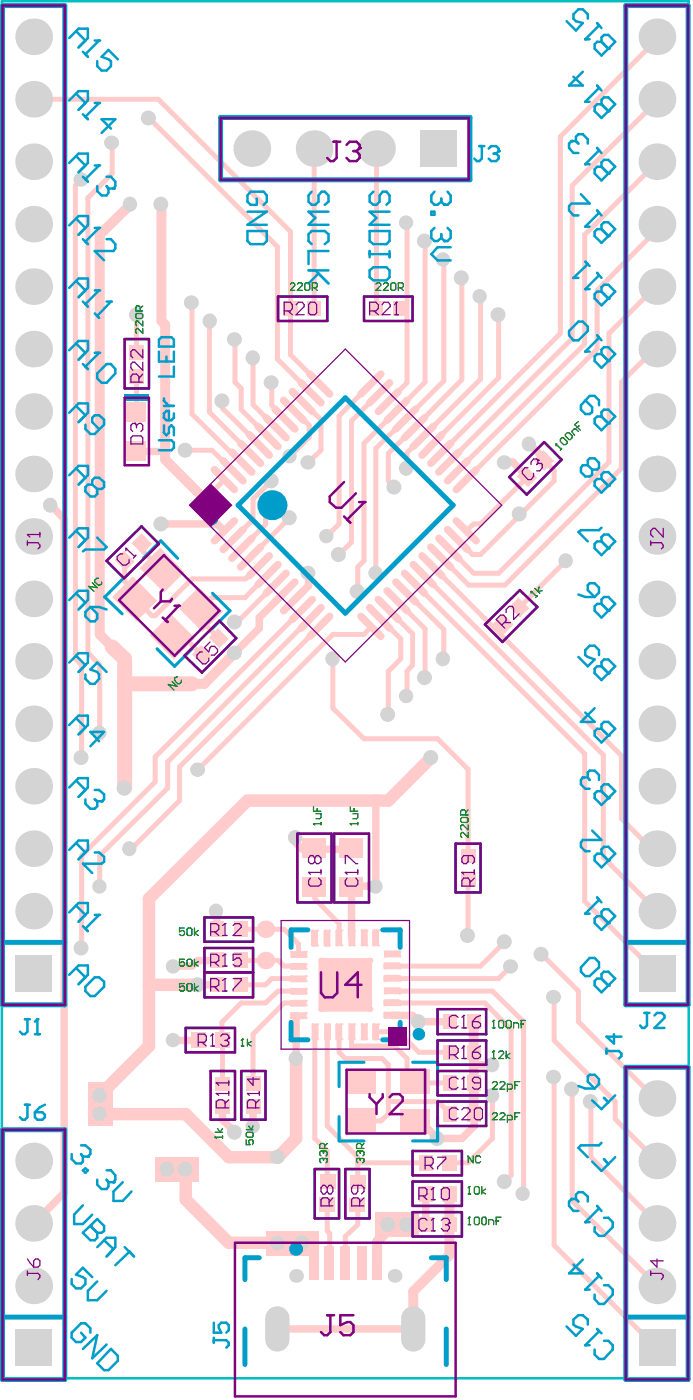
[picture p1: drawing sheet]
<svg xmlns="http://www.w3.org/2000/svg" width="47mm" height="95mm" viewBox="0 0 47 95" stroke-linecap="round" stroke-linejoin="round" font-family="sans-serif">
<path d="M5.5 12.2l-.4 .4" fill="none" stroke="#ffcbcb" stroke-width=".34"/>
<circle cx="8.4" cy="46.4" r=".51" fill="#ffcbcb"/>
<path d="M8.4 39.4l.7 .7v.5M9.2 21.3v2.5M9.6 36.9v.3M15.2 32.5l-.9 1v.7M11.7 43.2h.7l1.3 1.2M12.2 52v2.3M14.3 40.5h2.3M15.9 42.2h.2M15 69.3l.1 1.2" fill="none" stroke="#ffcbcb" stroke-width=".34"/>
<path d="M12.6 79.2v2.1" fill="none" stroke="#ffcbcb" stroke-width=".84"/>
<path d="M14.7 35.5l.5 .5M11.8 70.5h1.7M11.8 65.5h1.2M15.1 75.9l.8 .8" fill="none" stroke="#ffcbcb" stroke-width=".51"/>
<path d="M10.9 21.8l.3 .2" fill="none" stroke="#ffcbcb" stroke-width=".67"/>
<circle cx="17" cy="30.7" r=".17" fill="#ffcbcb"/>
<path d="M14.3 21.8h-.1M15.1 27.2v.5M15.9 25.9l.4 .4M18 63h1.2l.5 .4M19.2 68h1M19.2 65.5h1M20.2 67.2h-1.4l-.8 .8M20.2 66.3h-1.8l-.4 .5" fill="none" stroke="#ffcbcb" stroke-width=".34"/>
<circle cx="19.7" cy="63.4" r=".17" fill="#ffcbcb"/>
<g fill="none" stroke="#ffcbcb" stroke-width=".34">
<path d="M2.3 6.7h8.4l9 9v8.3l1.9 2M5.1 12.6v32.1l.4 .4v6.2M7.6 9.7v2.1l-1.6 1.6v30.8l.8 .9v4.6M10.1 8l8.7 8.7v7.6l2.3 2.3M21.3 10.1v10.8M25.5 10.1v10.8M27.6 15.1v10.8l-1.3 1.3M28.8 16.3v9.6l-4.2 4.2v7.9l-.4 .4v1.7M30 17.6v8.2l-4.6 4.6v8.5M31.3 18.8v6.9l-5 5v1.9l.4 .4M44.5 2.5v.2l-6.6 6.6v13.3l-8.1 8.1M44.5 19.4l-3.3 3.2v8.7l-7.4 7.6h-1.7l-1.7-1.7"/>
<path d="M44.5 6.7v.2l-5.8 5.7v10.3l-8.3 8.4M44.5 15.2v.4l-4.1 4.1v4l-8.8 8.8M44.5 11l-4.9 4.9v7.4l-8.6 8.6M8.4 38v1.4M9.2 25.5v2.5M9.6 37.2l1.4 1.5M12.6 30.5h1.7l1.5 1.4M13 20.5v7.6l3.3 3.2M14.2 21.8v6.1l2.8 2.8M15.1 27.7l2.5 2.4M15.9 23v2.9M16.3 26.3v1.5l1.8 1.8"/>
<path d="M17.1 24.3v3.1l1.6 1.6M17.6 38.4l-1 .8h-3.6l-2.5 2.5h-.2l-1.2-1.1M18.1 38.9l-1.5 1.6M18.4 25.9v1.6l.9 .9M18.4 32.6l-1.3 1.2v1.4l-1.3 1.4M18.7 39.5l-2.6 2.7M18.8 33.8l-.8 .9v.9l-1.6 1.6M19.6 35.1l-2.6 2.7M19.9 27.8l1 1v.8l-1.2 1.3M20.5 27.2l1.2 1.2v2.1l-.8 .8M25.1 26l-2.1 2.2v7.3l-.8 .8M25.7 26.6l-1.9 1.9v8.2l-.8 .9"/>
<path d="M28.1 39.5l11.5 11.6v10l4.9 4.9M28.7 38.9l12.2 12.3v6.9l3.6 3.7M29.2 38.4l12.9 12.8v4.3l2 2h.4M32.5 20.1v5.6l-4.9 5v1M33.8 21.3v4.3l-4.6 4.5M35.7 32.3l-3.2 3.2h-.4l-.5 .5M36.8 31.2l.7 .7v.7l-5 5h-.5l-1-1M38.3 38l-3.1 3.2M44.5 23.7h-.2l-2.2 2.2v5.8l-7.9 8h-2.5l-1.9-1.9M12.2 54.3l-3.3 3.3M14.3 40.5l-.7 .8v.7l1.2 1.3M20.5 41.3l-10 10v1.7l-5 5v6.3"/>
<path d="M21.1 41.9l-9.7 9.7v1.8l-4.6 4.6v2.1M21.3 59.7v1.2l1.7 1.7v1M21.6 42.5l-9.4 9.5M22.5 44.7v3.3l2.1 2.1h5l2.1 2.1v5.8M25.1 42.5l-.5 .5h-2.1l-9.1 9.2M25.7 41.9l1.4 1.4v1.4l-.8 .8v2.9M26.3 41.3l1.6 1.7v2.1l-.3 .4v1.7M26.9 40.7l1.9 1.9v3.3M27.5 40.1l2.5 2.6v2M31.7 59.7v3.7M15.1 70.5v2.9M16.3 65.1h2.5l.4 .4"/>
<path d="M16.3 66.8h1.7M16.3 63h1.7M18 68h-1.7l-1.3 1.3M19.2 68l-2.1 2.1v3.3M19.7 63.4l.5 .6v.7M21.3 69.9v7.3l.9 .8v2.1M22.2 69.9v6.4l2 2.1v1.7M23 69.9v1.4l.4 .5h2.5l.4 .4v3.3l-.5 .5h-1.3M23.8 69.9v1h2.9l.9 .9v1l.6 .6h2.3M24.2 78.8h4.2M25.4 69.9h1.6l1.4 1.4h2.1M26.3 74.7h3.4l.8 .8"/>
<path d="M26.5 68h6.3l1.8 1.8v9.9l-.4 .4M26.5 67.2h6.8l2.1 2.1v11.6M33.3 74.2v3l-1.6 1.6h-1.3M34.2 63.8l-1.7 1.7h-6M34.6 65.5l-.8 .8h-7.3M36.7 64.7l2.5 2.5v2.1l5.2 5.2h.1M37.5 67.6v2.9l4.2 4.2v1.2l2.8 2.8M37.5 73v11.4l7 7M38.7 73.8v7.6l5.8 5.8M40 74.7v3.7l4.5 4.5M22.2 81.7v1.7l.1 .2v2M24.2 81.7v1.3l-.8 .8v1.8"/>
</g>
<g fill="none" stroke="#ffcbcb" stroke-width=".51">
<path d="M3.5 34.2l.8 1v45.7l-2 2M9.2 30.6h2M10.9 35.5h3.8M20.9 38.9v.8l-1 1M34.2 31.3h.5l1 1M35.8 30.1l1 1v.1M19.3 40.1l-1.7 1.8v.7l-1.7 1.6M20 56.8v.3l.5 .5h3.2l.1-.1M25.4 54.3v5.8h-1.6M13.4 66.8h1.3M14.6 61.8l.1 1.2M14.7 65.1h-1.3l-.4 .4"/>
<path d="M15.1 75.1v.8M17.1 75.1v1.2M20 68.8v3M23.8 60.2v3.4M26.5 68.8h1.4l.5 .5h2M32.1 72.2h1.2M32.1 75.5v.8l-.8 .9h-1.7l-1.2-1.2h-.3M18.8 90.1h9.2M28.8 80.9v2.1"/>
</g>
<path d="M8.9 13.8l-2.1 2.1v27.1l.8 .9M10.9 13.8v8M11.2 22v9.2l3.1 3M15.9 44.2l-2.1 2.2h-.8M32.1 69.3v6.2M26.8 82.9l-1.3 1.3v1.4M30.4 81.2v3.9l-2.4 2.4v2.6" fill="none" stroke="#ffcbcb" stroke-width=".67"/>
<path d="M29.2 51.3l-2.9 3h-9.5l-6.7 6.6v10l-3.3 3.3M10.1 66.8h3.3M20 71.8v5.4l-1.2 1.2h-3.3l-2.9-2.9h-5.8M12.6 81.3l2.9 2.9h3.3" fill="none" stroke="#ffcbcb" stroke-width=".84"/>
<path d="M7.6 43.9l.8 .8v8.7M8.4 46.4h4.6" fill="none" stroke="#ffcbcb" stroke-width="1"/>
<g fill="#ffcbcb">
<path d="M10.5 78.4h2.9v1.7h-2.9z" fill-rule="evenodd"/>
<path d="M18 83.4h3.6v1.7h-3.6z" fill-rule="evenodd"/>
<path d="M25.4 82.2h3v1.6h-3z" fill-rule="evenodd"/>
<path d="M6 73.4h1.6v2.9h-1.6z" fill-rule="evenodd"/>
</g>
<g fill="#d4d4d4">
<circle cx="5.5" cy="64.3" r=".51"/>
<circle cx="6.7" cy="60.1" r=".49"/>
<circle cx="15.9" cy="76.7" r=".51"/>
<circle cx="11.7" cy="70.5" r=".49"/>
<circle cx="12.5" cy="79.2" r=".51"/>
<circle cx="11.3" cy="79.2" r=".5"/>
<circle cx="11.7" cy="65.5" r=".49"/>
<circle cx="6.7" cy="74.2" r=".5"/>
<circle cx="6.7" cy="75.5" r=".49"/>
<circle cx="37.5" cy="73" r=".5"/>
<circle cx="37.5" cy="67.6" r=".5"/>
<circle cx="40" cy="74.7" r=".51"/>
<circle cx="17.1" cy="76.3" r=".49"/>
<circle cx="24.2" cy="73.4" r=".5"/>
<circle cx="25.4" cy="60.1" r=".49"/>
<circle cx="20" cy="56.8" r=".5"/>
<circle cx="8.4" cy="53.4" r=".51"/>
<circle cx="8.7" cy="57.5" r=".5"/>
<circle cx="13.4" cy="66.8" r=".51"/>
<circle cx="31.6" cy="63.4" r=".51"/>
<circle cx="34.1" cy="80.1" r=".51"/>
<circle cx="35.4" cy="80.9" r=".49"/>
<circle cx="18.8" cy="78.4" r=".5"/>
<circle cx="29.6" cy="77.2" r=".51"/>
<circle cx="28.3" cy="69.3" r=".51"/>
<circle cx="27.5" cy="83" r=".5"/>
<circle cx="26.2" cy="83" r=".51"/>
<circle cx="20.4" cy="84.2" r=".51"/>
<circle cx="18.8" cy="84.3" r=".5"/>
<circle cx="29.2" cy="51.3" r=".51"/>
<circle cx="13.4" cy="52.2" r=".5"/>
<circle cx="13" cy="20.5" r=".5"/>
<circle cx="14.2" cy="21.8" r=".5"/>
<circle cx="15.9" cy="23" r=".5"/>
<circle cx="17.1" cy="24.3" r=".5"/>
<circle cx="26.2" cy="48.4" r=".51"/>
<circle cx="27.5" cy="47.2" r=".49"/>
<circle cx="8.8" cy="13.8" r=".5"/>
<circle cx="10.9" cy="35.5" r=".51"/>
<circle cx="10.9" cy="13.8" r=".51"/>
<circle cx="9.2" cy="21.3" r=".5"/>
<circle cx="18.4" cy="25.9" r=".5"/>
<circle cx="15" cy="27.2" r=".51"/>
<circle cx="23.3" cy="66.8" r=".42"/>
<circle cx="14.6" cy="61.8" r=".5"/>
<circle cx="20" cy="71.8" r=".5"/>
<circle cx="33.3" cy="74.2" r=".5"/>
<circle cx="33.3" cy="72.2" r=".5"/>
<circle cx="15.9" cy="42.2" r=".51"/>
<circle cx="18.4" cy="32.6" r=".51"/>
<circle cx="19.6" cy="30.9" r=".49"/>
<circle cx="20.9" cy="31.3" r=".5"/>
<circle cx="34.1" cy="63.8" r=".51"/>
<circle cx="34.6" cy="65.5" r=".5"/>
<circle cx="25.4" cy="38.8" r=".49"/>
<circle cx="24.2" cy="40.1" r=".51"/>
<circle cx="22.9" cy="37.6" r=".51"/>
<circle cx="22.1" cy="36.3" r=".49"/>
<circle cx="19.6" cy="35.1" r=".51"/>
<circle cx="18.8" cy="33.8" r=".5"/>
<circle cx="26.7" cy="33" r=".51"/>
<circle cx="27.5" cy="31.7" r=".5"/>
<circle cx="38.7" cy="73.8" r=".51"/>
<circle cx="38.3" cy="38" r=".5"/>
<circle cx="35.2" cy="34.8" r=".51"/>
<circle cx="14.2" cy="34.2" r=".5"/>
<circle cx="12.5" cy="30.5" r=".51"/>
<circle cx="20.9" cy="38.8" r=".5"/>
<circle cx="22.5" cy="44.7" r=".5"/>
<circle cx="28.7" cy="45.9" r=".51"/>
<circle cx="30" cy="44.7" r=".5"/>
<circle cx="10.9" cy="38.7" r=".5"/>
<circle cx="11.7" cy="43.2" r=".5"/>
<circle cx="15.9" cy="44.3" r=".5"/>
<circle cx="34.1" cy="31.3" r=".5"/>
<circle cx="35.8" cy="30.1" r=".5"/>
<circle cx="36.6" cy="64.7" r=".51"/>
<circle cx="10" cy="8" r=".51"/>
<circle cx="33.7" cy="21.3" r=".51"/>
<circle cx="32.5" cy="20.1" r=".49"/>
<circle cx="31.2" cy="18.8" r=".51"/>
<circle cx="30" cy="17.6" r=".49"/>
<circle cx="28.7" cy="16.3" r=".51"/>
<circle cx="27.5" cy="15.1" r=".49"/>
<circle cx="7.6" cy="9.7" r=".5"/>
<circle cx="5.5" cy="12.2" r=".5"/>
<circle cx="6.7" cy="49.7" r=".49"/>
<circle cx="3.4" cy="34.2" r=".5"/>
<circle cx="5.5" cy="51.3" r=".51"/>
<circle cx="2.3" cy="87.2" r="1.24"/>
<circle cx="2.3" cy="53.3" r="1.24"/>
<circle cx="2.3" cy="36.4" r="1.24"/>
<circle cx="2.3" cy="19.4" r="1.24"/>
<circle cx="2.3" cy="2.5" r="1.24"/>
<circle cx="20" cy="86.5" r=".46"/>
<circle cx="26.7" cy="86.5" r=".46"/>
<circle cx="2.3" cy="82.9" r="1.24"/>
<circle cx="2.3" cy="78.7" r="1.24"/>
<circle cx="2.3" cy="57.5" r="1.24"/>
<circle cx="2.3" cy="61.8" r="1.24"/>
<circle cx="2.3" cy="44.8" r="1.24"/>
<circle cx="2.3" cy="49.1" r="1.24"/>
<circle cx="2.3" cy="32.1" r="1.24"/>
<circle cx="2.3" cy="27.9" r="1.24"/>
<circle cx="2.3" cy="23.7" r="1.24"/>
<circle cx="2.3" cy="15.2" r="1.24"/>
<circle cx="2.3" cy="11" r="1.24"/>
<circle cx="2.3" cy="6.7" r="1.24"/>
</g>
<path d="M1.1 90.1h2.4v2.5h-2.4z" fill-rule="evenodd" fill="#d4d4d4"/>
<path d="M18.8 89.4v1.4" fill="none" stroke="#d4d4d4" stroke-width="1.6"/>
<g fill="#d4d4d4">
<circle cx="25.5" cy="10.1" r="1.24"/>
<circle cx="2.3" cy="40.6" r="1.24"/>
<circle cx="44.5" cy="87.2" r="1.24"/>
<circle cx="44.5" cy="53.3" r="1.24"/>
<circle cx="44.5" cy="36.4" r="1.24"/>
<circle cx="44.5" cy="19.4" r="1.24"/>
<circle cx="44.5" cy="2.5" r="1.24"/>
<circle cx="17" cy="10.1" r="1.24"/>
</g>
<path d="M1.1 64.7h2.4v2.5h-2.4z" fill-rule="evenodd" fill="#d4d4d4"/>
<path d="M28 89.4v1.4" fill="none" stroke="#d4d4d4" stroke-width="1.6"/>
<g fill="#d4d4d4">
<path d="M28.4 8.8h2.5v2.5h-2.5z" fill-rule="evenodd"/>
<path d="M43.3 90.1h2.4v2.5h-2.4z" fill-rule="evenodd"/>
<path d="M43.3 64.7h2.4v2.5h-2.4z" fill-rule="evenodd"/>
</g>
<g fill="#d4d4d4">
<circle cx="44.5" cy="82.9" r="1.24"/>
<circle cx="44.5" cy="74.5" r="1.24"/>
<circle cx="44.5" cy="78.7" r="1.24"/>
<circle cx="44.5" cy="57.5" r="1.24"/>
<circle cx="44.5" cy="61.8" r="1.24"/>
<circle cx="44.5" cy="44.8" r="1.24"/>
<circle cx="44.5" cy="49.1" r="1.24"/>
<circle cx="44.5" cy="32.1" r="1.24"/>
<circle cx="44.5" cy="27.9" r="1.24"/>
<circle cx="44.5" cy="23.7" r="1.24"/>
<circle cx="44.5" cy="15.2" r="1.24"/>
<circle cx="44.5" cy="11" r="1.24"/>
<circle cx="44.5" cy="6.7" r="1.24"/>
<circle cx="44.5" cy="40.6" r="1.24"/>
<circle cx="21.3" cy="10.1" r="1.24"/>
</g>
<g fill="#ffcbcb">
<path d="M9.6 36.1l.7 .8-.7 .6-.7-.7z" fill-rule="evenodd"/>
<path d="M8.7 25h1v1h-1z" fill-rule="evenodd"/>
<path d="M14.6 73h1v.9h-1z" fill-rule="evenodd"/>
<path d="M14.6 70h.9v1h-.9z" fill-rule="evenodd"/>
<path d="M14.2 66.2h1v1.1h-1z" fill-rule="evenodd"/>
<path d="M15.8 66.2h1v1.1h-1z" fill-rule="evenodd"/>
<path d="M15.8 62.4h1v1.1h-1z" fill-rule="evenodd"/>
<path d="M14.2 62.4h1v1.1h-1z" fill-rule="evenodd"/>
</g>
<path d="M14.5 31.8l1.4 1.4M15.9 35.3l-1.4 1.4M16.5 35.9l-1.4 1.3" fill="none" stroke="#ffcbcb" stroke-width=".51"/>
<circle cx="18" cy="63" r=".59" fill="#ffcbcb"/>
<path d="M19.4 38.9l-1.4 1.3M20 39.5l-1.4 1.3" fill="none" stroke="#ffcbcb" stroke-width=".51"/>
<g fill="#ffcbcb">
<path d="M21.6 79.6h1.1v1h-1.1z" fill-rule="evenodd"/>
<path d="M22.7 69.4h.5l-.1 1.1h-.3l-.1-.1z" fill-rule="evenodd"/>
</g>
<path d="M22.8 70.4h.1M22.8 69.4h.1M23.1 70.4h.1M23.1 69.4h.1" fill="none" stroke="#ffcbcb" stroke-width=".13"/>
<path d="M21.9 69.4h.5v1l-.1 .1h-.3l-.1-.1z" fill-rule="evenodd" fill="#ffcbcb"/>
<path d="M22 70.4h.1M22 69.4h.1M22.3 70.4h.1M22.3 69.4h.1" fill="none" stroke="#ffcbcb" stroke-width=".13"/>
<path d="M21.1 69.4h.5v1l-.1 .1h-.4v-.1z" fill-rule="evenodd" fill="#ffcbcb"/>
<path d="M21.1 70.4h.1M21.1 69.4h.1M21.5 70.4h.1M21.5 69.4h.1" fill="none" stroke="#ffcbcb" stroke-width=".13"/>
<path d="M21.1 63.1h.4v1.1h-.4v-.1z" fill-rule="evenodd" fill="#ffcbcb"/>
<path d="M21.1 63.1h.1M21.1 64.1h.1M21.5 63.1h.1M21.5 64.1h.1" fill="none" stroke="#ffcbcb" stroke-width=".13"/>
<path d="M21.9 63.1h.5v1l-.1 .1h-.3l-.1-.1z" fill-rule="evenodd" fill="#ffcbcb"/>
<path d="M22 63.1h.1M22 64.1h.1M22.3 63.1h.1M22.3 64.1h.1" fill="none" stroke="#ffcbcb" stroke-width=".13"/>
<path d="M22.8 63h.3l.1 .1-.1 1h-.4v-1z" fill-rule="evenodd" fill="#ffcbcb"/>
<path d="M22.8 64.1h.1M22.8 63.1h.1M23.1 64.1h.1M23.1 63.1h.1" fill="none" stroke="#ffcbcb" stroke-width=".13"/>
<path d="M25.2 69.4h.5l-.1 1.1h-.3l-.1-.1z" fill-rule="evenodd" fill="#ffcbcb"/>
<path d="M25.3 70.4h.1M25.3 69.4h.1M25.6 70.4h.1M25.6 69.4h.1" fill="none" stroke="#ffcbcb" stroke-width=".13"/>
<path d="M24.5 69.4h.4v1l-.1 .1h-.3l-.1-.1z" fill-rule="evenodd" fill="#ffcbcb"/>
<path d="M24.5 70.4h.1M24.5 69.4h.1M24.8 70.4h.1M24.8 69.4h.1" fill="none" stroke="#ffcbcb" stroke-width=".13"/>
<path d="M26 65.2h1.1v.5h-1.1v-.4z" fill-rule="evenodd" fill="#ffcbcb"/>
<path d="M26 65.4h.1M26 65.7h.1M27.1 65.7h.1M27.1 65.4h.1" fill="none" stroke="#ffcbcb" stroke-width=".13"/>
<path d="M26 66.1h1.1v.4h-1.1v-.3z" fill-rule="evenodd" fill="#ffcbcb"/>
<path d="M26 66.2h.1M26 66.5h.1M27.1 66.5h.1M27.1 66.2h.1" fill="none" stroke="#ffcbcb" stroke-width=".13"/>
<path d="M26 66.9h1.1v.1v.3l-1.1 .1z" fill-rule="evenodd" fill="#ffcbcb"/>
<path d="M26 67h.1M26 67.3h.1M27.1 67.3h.1M27.1 67h.1" fill="none" stroke="#ffcbcb" stroke-width=".13"/>
<path d="M26 67.7h1l.1 .1v.4h-1.1v-.4z" fill-rule="evenodd" fill="#ffcbcb"/>
<path d="M26 67.9h.1M26 68.2h.1M27.1 68.2h.1M27.1 67.9h.1" fill="none" stroke="#ffcbcb" stroke-width=".13"/>
<path d="M24.5 63h.3l.1 .1v1h-.1h-.4z" fill-rule="evenodd" fill="#ffcbcb"/>
<path d="M24.5 64.1h.1M24.5 63.1h.1M24.8 64.1h.1M24.8 63.1h.1" fill="none" stroke="#ffcbcb" stroke-width=".13"/>
<path d="M25.3 63h.3l.1 .1-.1 1h-.4v-1z" fill-rule="evenodd" fill="#ffcbcb"/>
<path d="M25.3 64.1h.1M25.3 63.1h.1M25.6 64.1h.1M25.6 63.1h.1" fill="none" stroke="#ffcbcb" stroke-width=".13"/>
<path d="M26 64.4h1.1v.1v.4h-1.1z" fill-rule="evenodd" fill="#ffcbcb"/>
<path d="M26 64.5h.1M26 64.9h.1M27.1 64.9h.1M27.1 64.5h.1" fill="none" stroke="#ffcbcb" stroke-width=".13"/>
<path d="M26.4 25.9l-1.4 1.4" fill="none" stroke="#ffcbcb" stroke-width=".51"/>
<g fill="#ffcbcb">
<path d="M28.4 82.5h.9v1h-.9z" fill-rule="evenodd"/>
<path d="M28.4 80.4h.9v1h-.9z" fill-rule="evenodd"/>
</g>
<path d="M29.3 28.9l-1.3 1.4" fill="none" stroke="#ffcbcb" stroke-width=".51"/>
<g fill="#ffcbcb">
<path d="M31.6 72.9h.9v1h-.9z" fill-rule="evenodd"/>
<path d="M31.6 68.7h.9v1.1h-.9z" fill-rule="evenodd"/>
<path d="M31.2 59.2h1v.9h-1z" fill-rule="evenodd"/>
<path d="M35.7 31.6l.7 .8-.7 .6-.7-.7z" fill-rule="evenodd"/>
<path d="M8.4 37.3l.7 .8-.6 .6-.7-.7z" fill-rule="evenodd"/>
<path d="M8.6 29.9h1.3v1.3h-1.3z" fill-rule="evenodd"/>
<path d="M8.6 27.3h1.3v1.3h-1.3z" fill-rule="evenodd"/>
<path d="M8.7 23.4h1v1h-1z" fill-rule="evenodd"/>
<path d="M14.6 74.6h1v.9h-1z" fill-rule="evenodd"/>
<path d="M15.8 64.6h1v1h-1z" fill-rule="evenodd"/>
<path d="M14.2 64.6h1v1h-1z" fill-rule="evenodd"/>
</g>
<path d="M15.1 31.2l1.4 1.4" fill="none" stroke="#ffcbcb" stroke-width=".51"/>
<circle cx="18" cy="65.1" r=".59" fill="#ffcbcb"/>
<path d="M18 28.3l1.4 1.4M18.6 27.7l1.4 1.4" fill="none" stroke="#ffcbcb" stroke-width=".51"/>
<g fill="#ffcbcb">
<path d="M19.2 20.4h1v1h-1z" fill-rule="evenodd"/>
<path d="M21.6 81.2h1.1v1h-1.1z" fill-rule="evenodd"/>
<path d="M20.9 84.5h.7v2.2h-.7z" fill-rule="evenodd"/>
<path d="M22 84.5h.6v2.2h-.6z" fill-rule="evenodd"/>
<path d="M23 84.5h.7v2.2h-.7z" fill-rule="evenodd"/>
<path d="M24.1 84.5h.7v2.2h-.7z" fill-rule="evenodd"/>
<path d="M25.2 84.5h.7v2.2h-.7z" fill-rule="evenodd"/>
<path d="M26 68.6h1.1v.4h-1.1v-.3z" fill-rule="evenodd"/>
</g>
<path d="M26 68.7h.1M26 69h.1M27.1 69h.1M27.1 68.7h.1" fill="none" stroke="#ffcbcb" stroke-width=".13"/>
<path d="M25 41.2l1.4 1.4" fill="none" stroke="#ffcbcb" stroke-width=".51"/>
<g fill="#ffcbcb">
<path d="M25 20.4h1v1h-1z" fill-rule="evenodd"/>
<path d="M28.4 78.3h.9v1h-.9z" fill-rule="evenodd"/>
</g>
<path d="M28.6 37.7l1.3 1.3M29.9 29.5l-1.3 1.4" fill="none" stroke="#ffcbcb" stroke-width=".51"/>
<g fill="#ffcbcb">
<path d="M31.6 70.8h.9v1h-.9z" fill-rule="evenodd"/>
<path d="M31.6 75h.9v1.1h-.9z" fill-rule="evenodd"/>
<path d="M31.2 57.6h1v.9h-1z" fill-rule="evenodd"/>
<path d="M35.1 40.5l.7 .7-.6 .7-.7-.8z" fill-rule="evenodd"/>
</g>
<path d="M28 38.3l1.3 1.3" fill="none" stroke="#ffcbcb" stroke-width=".51"/>
<g fill="#ffcbcb">
<path d="M16.6 72.9h1v1h-1z" fill-rule="evenodd"/>
<path d="M13 70h.9v1h-.9z" fill-rule="evenodd"/>
<path d="M19.6 67.8h1.1h.1v.4h-.1h-1h-.1z" fill-rule="evenodd"/>
</g>
<path d="M19.7 67.9h.1M19.7 68.2h.1M20.7 68.2h.1M20.7 67.9h.1" fill="none" stroke="#ffcbcb" stroke-width=".13"/>
<path d="M19.7 67h1h.1v.3l-.1 .1h-1z" fill-rule="evenodd" fill="#ffcbcb"/>
<path d="M19.7 67h.1M19.7 67.3h.1M20.7 67.3h.1M20.7 67h.1" fill="none" stroke="#ffcbcb" stroke-width=".13"/>
<path d="M19.6 66.2l1.1-.1 .1 .4-.1 .1h-1l-.1-.1z" fill-rule="evenodd" fill="#ffcbcb"/>
<path d="M19.7 66.2h.1M19.7 66.5h.1M20.7 66.5h.1M20.7 66.2h.1" fill="none" stroke="#ffcbcb" stroke-width=".13"/>
<path d="M19.6 65.3h1.1l.1 .4h-.1h-1h-.1z" fill-rule="evenodd" fill="#ffcbcb"/>
<path d="M19.7 65.4h.1M19.7 65.7h.1M20.7 65.7h.1M20.7 65.4h.1" fill="none" stroke="#ffcbcb" stroke-width=".13"/>
<path d="M19.7 64.5h1h.1v.4h-.1h-1z" fill-rule="evenodd" fill="#ffcbcb"/>
<path d="M19.7 64.5h.1M19.7 64.9h.1M20.7 64.9h.1M20.7 64.5h.1" fill="none" stroke="#ffcbcb" stroke-width=".13"/>
<g fill="#ffcbcb">
<path d="M20.5 59.5h1.6v1.3h-1.6z" fill-rule="evenodd"/>
<path d="M20.5 56.8h1.6v1.4h-1.6z" fill-rule="evenodd"/>
<path d="M14.8 42.6l.7 .7-.6 .6-.8-.7z" fill-rule="evenodd"/>
</g>
<path d="M17.5 28.9l1.3 1.4M20.4 25.9l1.3 1.4" fill="none" stroke="#ffcbcb" stroke-width=".51"/>
<g fill="#ffcbcb">
<path d="M30 82.5h.9v1h-.9z" fill-rule="evenodd"/>
<path d="M29.9 80.4h1v1h-1z" fill-rule="evenodd"/>
<path d="M23.7 79.7h1.1v.9h-1.1z" fill-rule="evenodd"/>
<path d="M30 72.9h.9v1h-.9z" fill-rule="evenodd"/>
<path d="M27.1 72.5h2v1.7h-2z" fill-rule="evenodd"/>
<path d="M23.5 72.5h1.9v1.6h-1.9z" fill-rule="evenodd"/>
<path d="M30 68.7h.9v1.1h-.9z" fill-rule="evenodd"/>
<path d="M23.6 69.4h.5v1l-.1 .1h-.4v-.1z" fill-rule="evenodd"/>
</g>
<path d="M23.6 70.4h.1M23.6 69.4h.1M24 70.4h.1M24 69.4h.1" fill="none" stroke="#ffcbcb" stroke-width=".13"/>
<path d="M23.6 63h.4l.1 .1v1h-.1h-.4z" fill-rule="evenodd" fill="#ffcbcb"/>
<path d="M23.6 64.1h.1M23.6 63.1h.1M24 64.1h.1M24 63.1h.1" fill="none" stroke="#ffcbcb" stroke-width=".13"/>
<g fill="#ffcbcb">
<path d="M23 59.5h1.6v1.3h-1.6z" fill-rule="evenodd"/>
<path d="M23 56.8h1.6v1.4h-1.6z" fill-rule="evenodd"/>
</g>
<path d="M25.8 25.4l-1.4 1.3M26.8 39.5l1.3 1.3M27.4 38.9l1.3 1.3M30.3 35.9l1.4 1.3M30.9 35.3l1.3 1.4M32.2 31.8l-1.3 1.4" fill="none" stroke="#ffcbcb" stroke-width=".51"/>
<g fill="#ffcbcb">
<path d="M16.6 74.5h1v1h-1z" fill-rule="evenodd"/>
<path d="M19.6 68.7l1.1-.1 .1 .4-.1 .1h-1l-.1-.1z" fill-rule="evenodd"/>
</g>
<path d="M19.7 68.7h.1M19.7 69h.1M20.7 69h.1M20.7 68.7h.1" fill="none" stroke="#ffcbcb" stroke-width=".13"/>
<path d="M21.1 40.6l-1.3 1.4M21.7 41.2l-1.3 1.4" fill="none" stroke="#ffcbcb" stroke-width=".51"/>
<g fill="#ffcbcb">
<path d="M13.6 43.7l.7 .7-.6 .7-.7-.7z" fill-rule="evenodd"/>
<path d="M11.6 41.6l1.6 1.7-1.4 1.4-1.7-1.7z" fill-rule="evenodd"/>
</g>
<path d="M15.7 30.6l1.3 1.4M16.3 30.1l1.3 1.3M16.9 29.5l1.3 1.4M17 36.5l-1.3 1.3M17.6 37.1l-1.3 1.3M18.2 37.7l-1.3 1.3M19.2 27.1l1.4 1.4" fill="none" stroke="#ffcbcb" stroke-width=".51"/>
<g fill="#ffcbcb">
<path d="M20.8 20.4h.9v1h-.9z" fill-rule="evenodd"/>
<path d="M23.7 81.2h1v1h-1z" fill-rule="evenodd"/>
<path d="M30 70.8h.9v1h-.9z" fill-rule="evenodd"/>
<path d="M30 78.3h.9v1h-.9z" fill-rule="evenodd"/>
<path d="M30 75h.9v1.1h-.9z" fill-rule="evenodd"/>
<path d="M23.5 75.1h1.9v1.7h-1.9z" fill-rule="evenodd"/>
<path d="M27.1 75.2h2v1.6h-2z" fill-rule="evenodd"/>
</g>
<path d="M24.4 41.8l1.4 1.3M25.6 40.6l1.4 1.4" fill="none" stroke="#ffcbcb" stroke-width=".51"/>
<path d="M34.1 41.6l.7 .7-.7 .7-.7-.7z" fill-rule="evenodd" fill="#ffcbcb"/>
<path d="M27.6 27.1l-1.4 1.4M28.1 27.7l-1.3 1.4M28.7 28.3l-1.3 1.4M29.2 37.1l1.3 1.3M29.7 36.5l1.4 1.3M30.5 30.1l-1.3 1.3M31.1 30.6l-1.4 1.4M31.7 31.2l-1.4 1.4" fill="none" stroke="#ffcbcb" stroke-width=".51"/>
<g fill="#ffcbcb">
<path d="M26.6 20.4h1v1h-1z" fill-rule="evenodd"/>
<path d="M36.8 30.5l.7 .7-.7 .7-.7-.7z" fill-rule="evenodd"/>
</g>
<path d="M18.8 38.3l-1.3 1.3M19.8 26.5l1.3 1.4M20.6 40l-1.4 1.4" fill="none" stroke="#ffcbcb" stroke-width=".51"/>
<g fill="#ffcbcb">
<path d="M13.5 39.8l1.6 1.6-1.4 1.4-1.6-1.6z" fill-rule="evenodd"/>
<path d="M10.8 37.1l1.7 1.7-1.4 1.4-1.6-1.7z" fill-rule="evenodd"/>
</g>
<path d="M21 25.4l1.3 1.3M27 26.5l-1.4 1.4M22.3 41.8l-1.3 1.3M26.2 40l1.4 1.4" fill="none" stroke="#ffcbcb" stroke-width=".51"/>
<g fill="#ffcbcb">
<path d="M21.7 64.9h3.3l.2 .2v3.3l-.2 .2h-3.3l-.1-.2v-3.3z" fill-rule="evenodd"/>
<path d="M9 39.1l1.6 1.6-1.4 1.4-1.6-1.6z" fill-rule="evenodd"/>
</g>
<g fill="#ffcbcb">
<circle cx="21.7" cy="68.4" r=".19"/>
<circle cx="25" cy="68.4" r=".19"/>
<circle cx="25" cy="65.1" r=".19"/>
<circle cx="21.7" cy="65.1" r=".19"/>
</g>
<g fill="none" stroke="#009cca" stroke-width=".17">
<path d="M7.2 38l2.4-2.3 1.2 1.2-2.4 2.3zM8.4 23h1.7v3.3h-1.7zM18.8 20.1h3.4v1.7h-3.4zM24.6 20.1h3.3v1.7h-3.3zM36.8 30l1.2 1.2-2.3 2.3-1.2-1.2zM14.9 42.1l1.1 1.2-2.3 2.3-1.2-1.2zM20.1 56.5h2.4v4.7h-2.4zM22.6 56.5h2.4v4.7h-2.4zM30.8 57.2h1.7v3.3h-1.7zM32.8 42.3l2.4-2.3 1.2 1.1-2.4 2.4zM12.6 69.7h3.3v1.6h-3.3zM13.8 62.2h3.3v1.6h-3.3z"/>
<path d="M13.8 64.3h3.3v3.3h-3.3zM13.8 65.9h3.3M14.3 72.6h1.6v3.3h-1.6zM16.3 72.6h1.7v3.3h-1.7zM21.3 79.2h1.7v3.4h-1.7zM23.4 79.2h1.6v3.4h-1.6zM27.9 78h3.4v1.7h-3.4zM29.6 72.6h3.3v1.6h-3.3zM29.6 68.4h3.3v1.7h-3.3zM29.6 70.5h3.3v1.7h-3.3zM29.6 74.7h3.3v1.6h-3.3zM27.9 80.1h3.4v1.6h-3.4z"/>
<path d="M27.9 82.2h3.4v1.6h-3.4z"/>
</g>
<path d="M8.3 39.3l-1.2 1.2 1.2 1.1M9.7 37.8l1.2-1.1 1.1 1.1M10.6 44l1.2 1.2 1.2-1.2M14.4 40.2l1.2 1.2-1.2 1.2M23 75.7v1.6h1.6M24.6 72h-1.6v1.7M27.9 72h1.7v1.7M29.6 75.7v1.6h-1.7" fill="none" stroke="#009cca" stroke-width=".21"/>
<g fill="none" stroke="#009cca" stroke-width=".34">
<path d="M.2 .4h4.2v67.7h-4.2zM14.9 8h16.9v4.2h-16.9zM42.4 .4h4.2v67.7h-4.2zM23.4 27l7.3 7.2-7.3 7.4-7.3-7.4zM.2 76.6h4.2v16.9h-4.2zM.2 63.9h4.2M19.7 69.3v1.2h1.1M20.8 63h-1.1v1.2M25.9 63h1.2v1.2M27.1 69.3v1.2h-1.2M42.4 72.3h4.2v21.2h-4.2zM42.4 63.9h4.2"/>
<path d="M.2 89.3h4.2M16.6 90.1v2.4M17.6 85.3h-1v1.4M29.2 85.3h1v1.4M30.2 90.1v2.4M42.4 89.3h4.2"/>
</g>
<path d="M8.4 26.8h1.7v.4h-1.7z" fill-rule="evenodd" fill="#009cca"/>
<g fill="none" stroke="#009cca" stroke-width=".17">
<path d="M4.7 2.6l.6-.7h.7v.7l-.7 .6M4.7 6.8l.6-.6h.7v.6l-.7 .6M4.7 11l.6-.6h.7v.6l-.7 .7M4.7 15.3l.6-.7h.7v.7l-.7 .6M4.7 19.5l.6-.6h.7v.6l-.7 .6M5.1 19l.7 .7M5.1 14.8l.7 .6M5.1 6.3l.7 .7M5.1 2.1l.7 .6M5.1 10.6l.7 .6M5.6 16.2l.4 .3M5.6 7.7l.4 .4"/>
<path d="M5.6 3.5l.4 .3M5.6 12l.4 .3M6.4 19.7h.3M6.4 15.4h.3M6.4 7h.3M6.4 2.7h.3M6.4 11.2h.3M6.6 12.6v.4l.3 .2h.3l.1-.1v-.3M6.7 19.7h.1M6.7 15.4h.1M6.7 7h.1M6.7 2.7h.1"/>
<path d="M6.7 11.2h.1M6.7 19.7l-.9 .9M6.7 15.4l-.9 1M6.7 7l-.9 .9M6.7 2.7l-.9 1M6.7 11.2l-.9 .9M7.2 16.2h.3l.3 .3v.3l-.1 .2h-1.3l.6 .6M7.2 12h.3l.3 .3v.3l-.1 .2M7.2 12.6l.1 .2M7.3 12.8h.4M7.5 8.7l-.6-.6h.9l-.9 .9M7.7 12.8h.1"/>
<path d="M8 4l-.7-.6-.4 .4 .6 .3v.4l-.3 .3h-.3l-.3-.3v-.4M16.8 14.3h1.3l-1.3 .9h1.3M16.8 15.7h1.3v.6l-.2 .2h-.9l-.2-.2zM17.4 13.5v.4h-.4l-.2-.2v-.5l.2-.2h.9l.2 .2v.5l-.2 .2M20.9 18.3h1.3M21.1 13l-.2 .2v.5l.2 .2h.3l.2-.2v-.5l.2-.2h.2l.2 .2v.5l-.2 .2M21.1 16.5l-.2-.2v-.4l.2-.2h.9l.2 .2v.4l-.2 .2M21.4 18.3l.8 .9M21.6 18.5l-.7 .7M22.2 17h-1.3v.9M22.2 14.3h-1.3l.5 .5-.5 .4h1.3M25 15.7h1.4v.6l-.2 .2h-.9l-.3-.2z"/>
<path d="M25 18.3l.3-.2h.9l.2 .2v.5l-.2 .2h-.9l-.3-.2zM25 17v.4M25 17.2h1.4M25.3 13l-.3 .2v.5l.3 .2h.2l.2-.2v-.5l.2-.2h.3l.2 .2v.5l-.2 .2M26.4 14.3h-1.4l.5 .5-.5 .4h1.4M26.4 17v.4M29.2 14.3h.2v.3h-.2zM29.4 13l-.2 .2v.5l.2 .2h.2l.3-.2M29.4 15.4l-.2 .3v.4l.2 .2h.2l.3-.2M29.9 13.7l.2 .2M29.9 13.5v.2M29.9 15.9v.2"/>
<path d="M29.9 16.1l.2 .2M30.1 13.9h.1M30.1 16.3h.1M30.3 13l.2 .2v.5l-.2 .2h-.2M30.3 15.4l.2 .3v.4l-.2 .2h-.2M30.5 16.8h-.9l-.4 .4 .4 .4h.9M32.5 9.9h.3M32.6 9.9v.8l-.1 .2h-.2l-.2-.2M33.1 10.1l.2-.2h.3l.2 .2v.1M33.4 10.4h.2M33.6 10.4l.2 .2v.1l-.2 .2h-.3l-.2-.2M33.8 10.2h.1"/>
<path d="M33.8 10.2l-.2 .2M38.7 9.6h.1M38.7 9.6l-.2 .1v.3l.3 .4h.4M38.7 9.6h.3M38.8 18.8h.1M38.8 18.8h.4M39 9.6v-.3l.2-.2h.3l.3 .3v.3M39 9.6l.2 .1M39.3 13.2l.6 .6h-1.2l-.2 .2v.3l.3 .3h.4M39.5 4.9l-1 .9h1l-.7-.6M39.6 19.6h.1M39.6 15.4h.1"/>
<path d="M39.6 11.1h.1M39.6 6.9h.1M39.6 2.7h.1M39.6 17.7l.3 .3M39.6 19.6h.3M39.6 15.4h.3M39.6 11.1h.3M39.6 6.9h.3M39.6 2.7h.3M39.8 1.3v-.3l-.3-.4h-.3l-.4 .4v.3l.2 .1 .5 .2-.5 .5-.6-.7M39.8 17.9l-1 .9M40.7 19.8l.5 .4"/>
<path d="M40.7 18.8l-.3-.3 .2 .2-1 .9M40.7 15.5l.5 .5M40.7 14.6l-.3-.3 .2 .1-1 1M40.7 11.3l.5 .5M40.7 10.4l-.3-.4 .2 .2-1 .9M40.7 7.1l.5 .4M40.7 6.1l-.3-.3 .2 .2-1 .9M40.7 2.8l.5 .5M40.7 1.9l-.3-.3 .2 .1-1 1M40.9 2.4h.3l.5 .4-1 1-.4-.5v-.3l.1-.2h.3v-.3zM40.9 6.6h.3l.5 .5-1 .9-.4-.5v-.3l.1-.1h.3v-.3zM40.9 10.8h.3l.5 .5-1 .9-.4-.4v-.3l.1-.2h.3v-.3z"/>
<path d="M40.9 15.1h.3l.5 .4-1 1-.4-.5v-.3l.1-.2h.3v-.3zM40.9 19.3h.3l.5 .5-1 .9-.4-.5v-.3l.1-.1h.3v-.3zM41.2 16h.1M41.2 11.8h.1M41.2 7.5h.1M41.2 3.3h.1M4.7 23.7l.6-.6h.7v.6l-.7 .7M4.7 28l.6-.7h.7v.7l-.7 .6M4.7 32.2l.6-.6h.7v.6l-.7 .6M4.7 36.4l.6-.6h.7v.6l-.7 .7M5.1 36l.7 .6M5.1 27.5l.7 .6"/>
<path d="M5.1 31.7l.7 .7M5.1 23.3l.7 .6M5.6 20.4l.4 .4M5.6 24.7l.4 .3M5.8 28.8v.3l.3 .3h.3l.6-.6v-.4l-.3-.3h-.3l-.2 .2v.3l.5 .5M6.2 32.8h-.2l-.2 .2v.3l.3 .4h.3l.2-.2v-.4M6.2 32.8v-.2l.2-.2h.3l.3 .3v.3l-.1 .1h-.3M6.2 32.8l.4 .3M6.4 21.2l.3 .3M6.4 23.9h.3M6.6 36.4l.6 .7-.2 .1h-1.2l-.2 .2M6.7 23.9h.1"/>
<path d="M6.7 23.9l-.9 .9M7.2 24.7h.3l.3 .3v.3l-.6 .6h-.3l-.3-.2v-.4zM7.2 20.4h.3M7.5 20.4h.1M7.5 20.4l-.9 1M10.8 29.8h.8l.2 .2v.3l-.2 .2h-.8M10.8 23.8v.7h1v-.7M10.9 22.9h.7l.2 .1v.5h-1v-.5zM11.1 28.8v.5l.2 .2 .1-.2v-.3l.2-.2 .2 .2v.5M11.1 27v.2l.3 .3M11.1 27.5h.7M11.3 24.2v.3"/>
<path d="M11.8 28v.3l-.2 .2h-.3l-.2-.2v-.3l.2-.1h.1v.6M11.8 24.8v.7h-1M39.2 21.8h.3l.3 .3v.3l-.6 .7h-.4l-.3-.4v-.3zM39.6 23.8h.1M39.6 27.1l.5 .5v.3l-.2 .2h-.3l-.3-.3v-.3l.6-.7h.4l.3 .3v.4M39.6 23.8h.3M39.8 31.5h-.3l-.2 .2v.3l.3 .3h.3l.2-.1v-.4M39.8 31.5v-.3l.1-.1h.4l.3 .3v.3l-.2 .1h-.3M39.8 31.5l.3 .3M39.9 39.5h.4l.3 .3v.4l-.3 .3-.5-.5v-.3zM40.7 36.7l.5 .5M40.7 35.8l-.1 .1h-1.3l-.1 .2 .6 .6"/>
<path d="M40.7 28.2l.5 .5M40.7 32.5l.5 .4M40.7 24l.5 .5M40.7 23.1l-.3-.4 .2 .2-1 .9M40.9 23.5h.3l.5 .5-1 .9-.4-.4v-.3l.1-.2h.3v-.3zM40.9 27.8h.3l.5 .4-1 1-.4-.5v-.3l.1-.2h.3v-.3zM40.9 32h.3l.5 .5-1 .9-.4-.5v-.3l.1-.1h.3v-.3zM40.9 36.2h.3l.5 .5-1 .9-.4-.4v-.3l.1-.2h.3v-.3zM41.2 37.2h.1M41.2 28.7h.1M41.2 32.9h.1M41.2 20.2h.1"/>
<path d="M41.2 24.5h.1M4.7 40.7l.6-.7h.7v.7l-.7 .6M4.7 44.9l.6-.6h.7v.6l-.7 .6M4.7 49.1l.6-.6h.7v.6l-.7 .7M4.7 53.4l.6-.7h.7v.7l-.7 .6M4.7 57.6l.6-.6h.7v.6l-.7 .6M5.1 57.1l.7 .7M5.1 44.4l.7 .7M5.1 48.7l.7 .6M5.1 52.9l.7 .6M5.1 40.2l.7 .6M5.8 54.2v.3l.3 .3h.3l.2-.2v-.3"/>
<path d="M6.1 41.1l.5 .5v.3l-.2 .2h-.3l-.3-.3v-.3zM6.1 41.1h.6l.5 .2M6.4 57.8h.3l.3 .3v.3l-.1 .1h-1.3l.6 .7M6.4 53.5h.3l.3 .3v.4l-.1 .1M6.4 54.2l.2 .1M6.6 54.3h.3M6.7 50.2l-.6-.6h.9l-.9 1M6.9 54.3h.1M7.2 45.5l-.6-.6-.5 .5 .5 .1 .1 .2v.3l-.3 .4h-.3l-.3-.4v-.3M39.2 40.3l.4 .2h.7M39.5 52.7h.1M39.5 52.7l-.2 .2v.3l.3 .3h.3"/>
<path d="M39.5 52.7h.3M39.8 52.7v-.3l.1-.2h.4l.3 .3v.4M39.8 52.7l.1 .2M40.1 56.3l.6 .6h-1.2l-.2 .2v.3l.3 .3h.3M40.3 48l-1 .9h1l-.7-.6M40.6 44.4v-.3l-.3-.3h-.4l-.3 .3v.3l.7 .3-.5 .5-.6-.7M40.7 53.6l.5 .5M40.7 57.9l.5 .4M40.7 45.2l.5 .4M40.7 49.4l.5 .5M40.7 40.9l.5 .5M40.9 53.2h.3l.5 .4-1 1-.4-.5v-.3l.1-.2h.3v-.3z"/>
<path d="M40.9 40.5h.3l.5 .4-1 1-.4-.5v-.3l.1-.2h.3v-.3zM40.9 44.7h.3l.5 .5-1 .9-.4-.5v-.3l.1-.1h.3v-.3zM40.9 48.9h.3l.5 .5-1 .9-.4-.4v-.3l.1-.2h.3v-.3zM40.9 57.4h.3l.5 .5-1 .9-.4-.5v-.3l.1-.1h.3v-.3zM41.2 54.1h.1M41.2 58.3h.1M41.2 45.6h.1M41.2 49.9h.1M41.2 41.4h.1M1.7 69.1h.3M1.7 74.9h.3M1.9 69.1v.8l-.2 .2h-.2l-.1-.2"/>
<path d="M1.9 74.9v.8l-.2 .2h-.2l-.1-.2M2.4 70.1h.3M2.4 75.4h.5l.1 .2v.1l-.1 .2h-.4l-.1-.2zM2.5 69.1h.1M2.5 69.1v1M2.5 69.1l-.1 .2M3 74.9l-.3 .2-.3 .3M4.7 61.8l.6-.6h.7v.6l-.7 .7M4.7 66.1l.6-.7h.7v.7l-.7 .6M4.9 78.2v.4l.2 .3h.4l.1-.2v-.3M5.1 61.4l.7 .6M5.1 65.6l.7 .6"/>
<path d="M5.5 77.6h.3l.3 .3v.3l-.1 .2M5.5 78.2l.1 .2M5.6 62.8l.4 .3M5.6 78.4h.4M5.6 79.3l.2-.1 .2 .1-.2 .2zM6 78.4h.1M6.4 62h.3M6.4 66.2h.3l.3 .3v.4l-.6 .6h-.3l-.3-.3v-.3zM6.6 80v.3l.3 .3h.3l.1-.2v-.3M6.7 62h.1M6.7 62l-.9 .9M7.2 79.3h.3l.3 .4v.3l-.1 .1"/>
<path d="M7.2 80l.1 .1M39.2 73.6l.4 .2h.7M39.6 61.9h.1M39.6 61.9h.3M39.9 64.9h.4l.3 .3v.4l-.7 .6h-.3l-.3-.3v-.3zM39.9 72.9h.4l.3 .2v.4l-.3 .3-.5-.5v-.3zM40.7 77.5l-.1 .1h-1.3l-.1 .2 .6 .6M40.7 62.1l.5 .5M40.7 61.2l-.3-.4 .2 .2-1 .9M40.7 66.3l.5 .5M40.9 61.6h.3l.5 .5-1 .9-.4-.4v-.3l.1-.2h.3v-.3zM40.9 65.9h.3l.5 .4-1 1-.4-.5v-.3l.1-.2h.3v-.3z"/>
<path d="M40.9 74.4l.3 .3M40.9 78.6l.3 .3M41.1 71.1v.3M41.1 71.2h.8l.2 .2v.2l-.2 .2M41.2 62.6h.1M41.2 66.8h.1M41.6 70.1v.6l-.5-.4h1M41.7 74.2l-1 1-.6-.6M41.7 78.4l-1 1-.6-.7M43.6 68.7h.4M43.8 68.7v.8l-.2 .2h-.1l-.2-.2M44.3 68.8l.2-.1h.3l.2 .1v.2l-.7 .7h.7"/>
<path d="M5.5 90.3l.3 .4-.3 .3h-.4l-.2-.3v-.4l.6-.6h.3l.3 .3v.3M5.6 83.6l1-1 .4 .5v.3l-.1 .2h-.3v.3l-.2 .2h-.3zM5.6 81.7l-.6 .6v.7h.6l.6-.7M6.1 83.1h.1M6.1 83.1l.5 .5M6.2 86.6l-.6-.7-.5 .5 .7 .3v.3l-.3 .3h-.4l-.2-.3v-.3M6.6 86.9l-.6 .6v.6h.6l.6-.6M7 84.1l.7 .6-.5 .5 .6-.7v-.6h-.6l-.6 .6M7.2 91.1l-1 1 .4-1.6-1 .9M7.3 80.1h.4M7.5 91.4l.5 .5v.3l-.7 .7h-.3l-.4-.5zM7.7 80.1h.1"/>
<path d="M8.3 80.1l-.6 .7v.6h.6l.6-.6M8.4 84.5l.7 .7-.3-.4-1 1M14.5 89.7v.6h.5l-.2-.3v-.2l.2-.1h.3l.2 .1v.4l-.2 .1M14.5 90.7v.3M14.5 90.8h.8l.2 .2v.2l-.2 .2M38.7 81.3h.1M38.7 81.3l-.2 .1v.3l.3 .4h.4M38.7 81.3h.3M39 81.3v-.3l.2-.2h.3l.3 .3v.3M39 81.3l.2 .1M39.5 85.4l-1 .9h1l-.7-.6M39.6 91.2h.1"/>
<path d="M39.6 87.4h.1M39.6 82.8h.1M39.6 91.2h.3M39.6 87.4h.3M39.6 82.8h.3M39.8 89.8v-.4l-.3-.3h-.3l-.4 .3v.4l.7 .3-.5 .4-.6-.6M40.7 90.4l-.3-.3 .2 .2-1 .9M40.7 86.7l-.3-.4 .2 .2-1 .9M40.7 82.1l-.3-.4 .2 .2-1 .9M40.9 82.5h.3l.3 .3v.4l-.6 .6h-.3l-.3-.3v-.3M40.9 87.1h.3l.3 .3v.4l-.6 .6h-.3l-.3-.4v-.2M40.9 90.9h.3l.3 .3v.3l-.6 .6h-.3l-.3-.3v-.3"/>
</g>
<g fill="none" stroke="#009cca" stroke-width=".42">
<circle cx="14.3" cy="35.2" r=".21"/>
<circle cx="28.4" cy="70.1" r=".21"/>
<circle cx="20" cy="84.7" r=".25"/>
</g>
<circle cx="18.4" cy="34.2" r=".51" fill="none" stroke="#009cca" stroke-width="1"/>
<path d="M.1 .1h46.5v93.3h-46.5z" fill="none" stroke="#00bfbf" stroke-width=".17"/>
<g fill="none" stroke="#008000" stroke-width=".08">
<path d="M19.7 19.3v-.1l.3 .1-.3 .4h.3M20.1 19.3l.1-.1 .3 .1-.4 .4h.4M20.7 19.2l.3 .1v.3l-.1 .1-.3-.1v-.3zM21.1 19.5h.3l.1-.1-.1-.2h-.3v.5M21.3 19.5l.2 .2M25.4 19.3l.1-.1 .3 .1-.4 .4h.4M26 19.3v-.1l.3 .1-.3 .4h.3M26.5 19.2l.3 .1v.3l-.1 .1-.2-.1v-.3zM27 19.5h.2l.1-.1-.1-.2h-.2v.5M27.1 19.5l.2 .2M6.2 39.5l.4 .3-.6-.1 .4 .4M6.7 39.2l-.3 .1v.2l.3 .2 .2-.1v-.1"/>
<path d="M9.2 21.2h.4l.1 .3-.1 .1h-.4zM9.5 21.1v-.3l-.3-.1v.4h.5M9.7 21.8v.3l-.4-.3h-.1v.3M9.7 22.3v.3l-.4-.3h-.1v.3M9.7 20.7l-.2 .2M36.2 39.9l.3 .3M36.5 39.8l-.1 .3 .3-.1M37.6 30.1h.1M37.6 30.1l.4 .3-.1 .1M37.6 30.1v.1M38 29.7h.1l.3 .2v.2h-.3l-.2-.2zM38.4 29.3h.1l.2 .2-.1 .3-.3-.3z"/>
<path d="M39.2 29.2l-.2-.1h-.1l-.2 .1 .2 .3M39.2 28.6l-.3 .2 .4 .4M39.2 28.9l-.1 .1M11.6 46.2l.4 .3-.6-.1 .4 .4M12 45.9l-.2 .1v.1l.2 .3h.2l.1-.3M21.2 55.8h.1M21.2 55.8h.5M21.2 55.8l.1 .1M21.2 54.7v.3h.5M21.4 55.2h.3v.2l-.1 .1h-.2M21.5 54.8v.2M21.7 55.7v.2"/>
<path d="M23.7 55.8h.1M23.7 55.8h.5M23.7 54.7v.3h.5M23.7 55.8l.1 .1M23.9 55.2h.3v.2l-.1 .1h-.2M24 54.8v.2M24.2 55.7v.2M31.3 55.4h.3l.1 .3h-.1h-.3h-.1zM31.5 55.2v-.2l-.2-.1-.1 .1v.2h.5M31.7 55.9v.4l-.3-.4-.2 .1 .1 .3M31.7 56.4v.4l-.4-.4-.1 .1 .1 .3M31.7 54.9l-.2 .2"/>
<path d="M36 40.1h.1M36 40.1l.3 .3M36 40.1v.1M36.4 40.4l-.1 .1M12.5 66.7h-.3v.2l.1-.1 .2 .1-.1 .3-.2-.1M12.5 62.9h-.3v.3l.1-.1 .2 .1-.1 .2-.2-.1M12.5 65h-.3v.3l.1-.1 .2 .1-.1 .2-.2-.1M12.7 66.7l.3 .1v.3l-.1 .1-.2-.1v-.3zM12.7 62.9l.3 .1v.3l-.1 .1-.2-.1v-.3zM12.7 65l.3 .1v.3l-.1 .1-.2-.1v-.3zM13.2 62.9v.5M13.2 65v.5"/>
<path d="M13.2 66.7v.5M13.4 66.8l-.2 .2 .2 .2M13.4 63.1l-.2 .1 .2 .2M13.4 65.2l-.2 .1 .2 .2M14.6 77.1h.1M14.6 76.7h.5M14.6 77.1h.5M14.6 77.1v.1M14.7 76.5l.2 .2 .2-.2M15.1 77v.2M16.3 70.9h.2M16.4 70.4h.1"/>
<path d="M16.4 70.4v.5M16.4 70.4l-.1 .1M16.7 77.3v.3h.2l-.1-.2 .1-.1h.2v.3M16.7 76.6h.4M16.8 76.7h.3v.4h-.3l-.1-.1zM16.8 70.4v.5M16.8 76.3l.2 .3 .1-.3M17 70.6l-.2 .1 .2 .2M21.8 78.5h.1M21.8 78h.1M21.8 78.5l-.2 .1 .1 .2M21.8 78l-.2 .1 .1 .3"/>
<path d="M21.8 78.5l.1 .1M21.8 78l.1 .1M21.9 78.6h.3l-.1 .2M21.9 78.1v.1M21.9 78.6v.1M21.9 78.1l.1-.1 .2 .1-.1 .3M22 77.8v-.2l-.3-.1-.1 .1v.2h.6M22.2 77.5l-.2 .2M24.3 78.5h.1M24.3 78h.1M24.3 78.5l-.2 .1 .1 .2M24.3 78l-.2 .1 .1 .3"/>
<path d="M24.3 78.5l.1 .1M24.3 78l.1 .1M24.4 78.6h.2v.2M24.4 78.1l.1-.1 .1 .1v.3M24.4 78.1v.1M24.4 78.6v.1M24.5 77.8v-.2l-.3-.1-.1 .1v.2h.5M24.6 77.5l-.1 .2M32 78.4v.4l-.3-.4v.4M32.5 78.4h-.3v.3l.1 .1 .2-.1M33.3 75.5l.1-.1 .3 .1-.4 .4h.4M33.3 73.4l.1-.1 .3 .1-.4 .4h.4"/>
<path d="M33.3 71.8h.2M33.3 69.7h.2M33.4 71.2h.1M33.4 69.2h.1M33.4 69.2v.5M33.4 71.2v.6M33.4 71.2l-.1 .1M33.4 69.2l-.1 .1M33.8 71.3v-.1l.3 .1-.3 .5h.3M33.8 75.5l.1-.1 .3 .1-.4 .4h.4M33.8 73.4l.1-.1 .3 .1-.4 .4h.4M33.8 69.2l.3 .1v.3l-.1 .1-.2-.1v-.3z"/>
<path d="M34.3 71.2v.6M34.4 69.2l.2 .1v.3l-.1 .1-.2-.1v-.3zM34.4 75.9h.3v-.2l-.1-.1h-.2v.5M34.4 73.8h.2l.1-.1-.1-.2h-.2v.5M34.5 71.4l-.2 .2 .2 .2M34.8 69.7v-.4h.2l.1 .1v.3M34.9 75.7h.1M34.9 73.6h.1M35.2 75.4h-.3v.5M35.2 73.3h-.3v.5M35.3 69.4h.1M35.6 69.2h-.3v.5"/>
<path d="M31.7 83h.2M31.7 80.9h.2M31.8 82.5h.1M31.8 80.4h.1M31.8 80.4v.5M31.8 82.5v.5M31.8 82.5l-.1 .1M31.8 80.4l-.1 .1M32.2 82.5l.3 .1v.3l-.1 .1-.3-.1v-.3zM32.2 80.4l.3 .1v.4h-.1h-.3v-.4zM32.6 80.4v.5M32.7 82.5h.2v.1v.4l-.3-.1v-.3z"/>
<path d="M32.9 80.6l-.3 .2 .3 .1M33.1 83v-.3h.2l.1 .1v.2M33.6 82.8h.2M33.9 82.5h-.3v.5"/>
</g>
<g fill="none" stroke="#800080" stroke-width=".17">
<path d="M.2 .4h4.2v67.7h-4.2zM14.9 8h16.8v4.2h-16.8zM42.4 .4h4.2v67.7h-4.2zM7.2 38l2.4-2.3 1.2 1.2-2.4 2.3zM8.4 27h1.7v4.5h-1.7zM8.4 23h1.7v3.3h-1.7zM11.1 37.6l3.8 3.8-3.1 3-3.7-3.7zM18.8 20.1h3.4v1.7h-3.4zM24.6 20.1h3.3v1.7h-3.3zM36.8 30l1.2 1.2-2.3 2.3-1.2-1.2zM14.9 42.1l1.1 1.2-2.3 2.3-1.2-1.2zM20.1 56.5h2.4v4.7h-2.4z"/>
<path d="M22.6 56.5h2.4v4.7h-2.4zM30.8 57.2h1.7v3.3h-1.7zM32.8 42.3l2.4-2.3 1.2 1.1-2.4 2.4zM.2 76.6h4.2v16.9h-4.2zM12.6 69.7h3.3v1.6h-3.3zM13.8 62.2h3.3v1.6h-3.3zM13.8 64.3h3.3v3.3h-3.3zM13.8 65.9h3.3M14.3 72.6h1.6v3.3h-1.6zM16.3 72.6h1.7v3.3h-1.7zM21.3 79.2h1.7v3.4h-1.7zM23.4 79.2h1.6v3.4h-1.6z"/>
<path d="M23.5 72.5h5.3v4.3h-5.3zM27.9 78h3.4v1.7h-3.4zM29.6 72.6h3.3v1.6h-3.3zM29.6 68.4h3.3v1.7h-3.3zM29.6 70.5h3.3v1.7h-3.3zM29.6 74.7h3.3v1.6h-3.3zM42.4 72.3h4.2v21.2h-4.2zM15.9 84.2h14.9v10.5h-14.9zM27.9 80.1h3.4v1.6h-3.4zM27.9 82.2h3.4v1.6h-3.4z"/>
</g>
<path d="M23.4 23.7l10.6 10.5-10.6 10.7-10.6-10.7zM19 62.4h8.7v8.7h-8.7z" fill="none" stroke="#800080" stroke-width=".08"/>
<g fill="#800080">
<path d="M26.3 69.7h1.3v1.2h-1.3z" fill-rule="evenodd"/>
<path d="M14.3 32.8l1.4 1.4-1.4 1.5-1.5-1.5z" fill-rule="evenodd"/>
</g>
<g fill="none" stroke="#800080" stroke-width=".08">
<path d="M1.9 36.2h.1M1.9 36.7v.3M1.9 36.8h.7l.1 .2-.1 .2M1.9 36.2h.8M1.9 36.2l.1 .2M2.7 36.1v.3M8.3 37.5h-.2l-.2 .2v.2l.4 .4h.2l.2-.2v-.2M8.5 37.2h.1M8.5 37.2l.6 .5 .1-.1-.2 .2M8.5 37.2v.1M9 29.5h.5l.2 .2v.4h-.8v-.4zM9.1 28.7h.1"/>
<path d="M9.1 28.7l-.2 .1v.3l.1 .1M9.1 28.7l.1 .1M9.2 28.8l.2-.1 .3 .1v.3l-.2 .1M9.2 28.8v.2M9.4 25.9v-.4l-.2-.1h-.2l-.1 .1v.4h.8M9.7 23.7v.6l-.6-.6-.2 .1v.3l.1 .2M9.7 24.6v.5l-.6-.5-.2 .1v.2l.1 .2M9.7 25.4l-.3 .3M19.2 21.1h.5l.1-.2v-.2l-.1-.2h-.5v.8M19.5 21.1l.3 .2M20 20.7l.2-.2h.3l.1 .3-.6 .5h.6M21 20.5h.3l.1 .2v.5l-.1 .1h-.3l-.1-.1v-.5z"/>
<path d="M25 21.1h.4l.2-.2v-.2l-.2-.2h-.4v.8M25.3 21.1l.3 .2M25.9 20.7l.1-.2h.3l.1 .3-.5 .5h.5M26.7 21.3h.3M26.8 20.5h.1M26.8 20.5v.8M26.8 20.5l-.1 .2M35.7 31.7h-.2l-.1 .2v.2l.3 .4h.3l.1-.2v-.2M36.4 31.2h.1M36.4 31.2l-.3-.1-.1 .2v.2M36.4 31.4h.2l.1 .3-.2 .2h-.2M36.4 31.2v.2"/>
<path d="M36.4 31.4l-.1 .1M44.1 36.8h.7l.1 .2-.1 .2M44.1 36.7v.3M44.9 35.8v.6l-.5-.6h-.2l-.1 .2v.2l.1 .2M13.7 44.2h-.2l-.2 .2v.2l.4 .4h.2l.2-.2v-.2M14.2 43.5l-.4 .4 .3 .3 .2-.4h.2l.2 .2v.2l-.2 .2h-.2M20.9 59.1h.1M20.9 59.1h.8M20.9 59.1l.1 .2M21 59.5l-.1 .2v.2l.1 .2h.6l.1-.2v-.2l-.1-.2M21.3 58.2l-.1-.2h-.2l-.1 .2v.2l.1 .1h.2l.1-.1M21.3 58.2l.1-.2h.2l.1 .2v.2l-.1 .1-.3-.1"/>
<path d="M21.3 58.2v.2M21.7 59v.3M23.4 59.1h.1M23.4 59.1h.8M23.4 58.5v-.5h.1l.6 .5h.1M23.4 59.1l.1 .2M23.5 59.5l-.1 .2v.2l.1 .2h.6l.1-.2v-.2l-.1-.2M24.2 59v.3M31.3 59.1h.1M31.3 59.1h.8M31.3 59.1l.1 .2M31.7 58v.4l-.1 .1h-.2l-.1-.1v-.2l.1-.2h.6l.1 .2v.2l-.1 .1"/>
<path d="M32.1 59.5l-.3 .3M32.1 59v.3M34 42.4l.3-.3v-.2l-.2-.2h-.2l-.3 .3 .6 .6M34.2 42.2h.4M34.3 41.5v-.2l.2-.2h.2l.1 .1v.8l.4-.4M13.4 70.7h.4l.2-.2v-.3l-.2-.1h-.4v.8M13.7 70.7l.3 .2M14.3 70.9h.2M14.3 63.2h.3l.2-.2v-.3l-.2-.1h-.3v.8M14.3 65.2h.3l.2-.1v-.3l-.2-.1h-.3v.8M14.3 66.9h.3l.2-.1v-.3l-.2-.2h-.3v.9M14.4 70.1h.1"/>
<path d="M14.4 70.1l-.1 .1M14.4 70.1v.8M14.5 66.9l.3 .3M14.5 63.2l.3 .2M14.5 65.2l.3 .3M14.6 74.1h.1M14.6 73.4h.1M14.6 74.1h.9M14.6 74.1l.2 .1M14.6 73.4h.9M14.6 73.4l.2 .2M14.9 70.2l.2-.1h.3l.1 .3"/>
<path d="M15.1 67.2h.3M15.1 63.4h.3M15.1 65.5h.3M15.2 66.3h.1M15.2 62.6h.1M15.2 64.7h.1M15.2 75.1v-.4l-.1-.2h-.3l-.2 .2v.4h.9M15.2 62.6v.8M15.2 64.7v.8M15.2 66.3v.9M15.2 70.5h.2M15.2 66.3l-.1 .2"/>
<path d="M15.2 62.6l-.1 .1M15.2 64.7l-.1 .1M15.4 70.5l.1 .2-.1 .2h-.3l-.2-.1M15.5 70.4h.1M15.5 74.5l-.3 .3M15.5 73.3v.3M15.5 74v.2M15.5 70.4l-.1 .1M15.8 66.3h.5v.2l-.5 .6v.1M15.8 62.7l.1-.1h.3l.1 .1v.2l-.5 .5h.5M16.3 64.7h-.5v.4l.2-.2h.2l.1 .2v.3l-.1 .1h-.3l-.1-.1M16.8 74.1h.1"/>
<path d="M16.8 74.1h.8M16.8 74.1l.1 .1M17.1 73v.6l-.3-.5h.8M17.3 75.1v-.4l-.2-.2h-.2l-.1 .2v.4h.8M17.6 74.5l-.3 .3M17.6 74v.2M28.8 79h.4l.1-.2v-.2l-.1-.2h-.4v.8M29.1 79l.2 .2M29.6 78.4h.6v.2l-.6 .5v.1M30.4 71.5h.4l.2-.2v-.2l-.2-.2h-.4v.9M30.7 71.5l.3 .3M31 75.2l-.2-.1h-.2l-.2 .1v.6l.2 .1h.2l.2-.1"/>
<path d="M31 73.1l-.2-.1h-.2l-.2 .1v.6l.2 .1h.2l.2-.1M31 69l-.2-.2h-.2l-.2 .2v.5l.2 .2h.2l.2-.2M31.3 75.2l.1-.1h.3l.1 .1v.1l-.5 .6h.5M31.3 73.8h.3M31.3 69.7h.3M31.3 71.8h.3M31.4 73h.1M31.4 68.8h.1M31.4 70.9h.1M31.4 68.8v.9M31.4 70.9v.9M31.4 73v.8"/>
<path d="M31.4 73l-.1 .1M31.4 68.8l-.1 .2M31.4 70.9l-.1 .2M31.8 60.1v-.4l-.1-.2h-.3l-.1 .2v.4h.8M32 69.3h.4l.1 .1v.1l-.1 .2h-.3l-.1-.2zM32 71.3h.4l.1 .2v.1l-.1 .2h-.3l-.1-.2zM32.2 75.1h.3l.2 .1v.6l-.2 .1h-.3l-.1-.1v-.6zM32.5 73.4h-.4l-.1-.1 .1-.3h.3l.1 .1v.6l-.1 .1h-.3l-.1-.1M32.5 68.8l-.3 .2-.2 .3M32.5 70.9l-.5 .4M1.9 86.1v.3M1.9 86.3h.7l.1 .1-.1 .3"/>
<path d="M1.9 85.3l.4 .6M2.4 85.3h.2l.1 .2v.3l-.1 .1h-.3v-.4zM22.2 80.5l-.2-.2h-.1l-.2 .2v.3l.2 .1h.1l.2-.1M22.2 80.5l.1-.2h.1l.1 .2v.3l-.1 .1h-.1l-.1-.1M22.2 80.5v.3M22.3 81.7v-.4l-.1-.1h-.3l-.2 .1v.4h.8M22.5 81.2l-.2 .3M24.2 80.3v.5l-.1 .1h-.2l-.1-.1v-.3l.1-.2h.6l.1 .2v.3l-.1 .1M24.3 81.7v-.4l-.1-.1h-.3l-.1 .1v.4h.8M24.6 81.2l-.3 .3M28.4 81.1h.4l.1-.2v-.3l-.1-.1h-.4v.8M28.7 81.1l.2 .2"/>
<path d="M28.9 82.7l-.1-.1h-.3l-.1 .1v.6l.1 .1h.3l.1-.1M29.2 83.4h.3M29.2 81.3h.3M29.3 82.6h.1M29.3 80.5h.1M29.3 80.5v.8M29.3 82.6v.8M29.3 82.6l-.1 .1M29.3 80.5l-.1 .1M29.9 80.6l.1-.1h.3l.1 .1v.6l-.1 .1h-.3l-.1-.1zM29.9 82.7l.1-.1h.3l.1 .1v.2M30.2 83h.1"/>
<path d="M30.3 83l.1 .1-.1 .3h-.3l-.1-.1M30.4 82.9h.1M30.4 82.9l-.1 .1M44.1 86.3h.7l.1 .1-.1 .3M44.1 86.1v.3M44.5 85.3v.6l-.4-.4h.8"/>
</g>
<g fill="none" stroke="#800080" stroke-width=".17">
<path d="M22.6 9.6h.4M22.8 9.6v1.1l-.2 .2h-.2l-.2-.2M23.5 9.8l.2-.2h.4l.2 .2v.2M23.9 10.2h.2M24.1 10.2l.2 .3v.2l-.2 .2h-.4l-.2-.2M24.3 10h.1M24.3 10l-.2 .2M11 40l-.1 .1v.7M23.3 32.7l-1 1v.3l.4 .4h.4l1-1M23.3 35l.4 .4M24.3 34h.4M24.7 34h.1"/>
<path d="M24.7 34l-1.2 1.2M10.9 40.8l-.5 .4M11.6 40.6l-.1 .2h-.6M11.8 41.1h.3M12.1 41.1h.1M12.1 41.1l-.9 .9 .2 .2-.4-.3M21.7 65.9v1.4l.3 .3h.5l.3-.3v-1.4M24.5 66.8h-1.1l.8-.9v1.7M25 74.2v.2l.5 .4M25.5 74.8v.7M25.9 74.2v.2l-.4 .4M26.4 74.4l.2-.2h.5l.2 .2v.2l-.9 .9h.9"/>
<path d="M22.2 89.1h.4M22.4 89.1v1.2l-.2 .2h-.3l-.2-.2M23.9 89.1h-.9v.7l.5-.2h.2l.2 .2v.5l-.2 .2h-.4l-.3-.2"/>
</g>
</svg>
